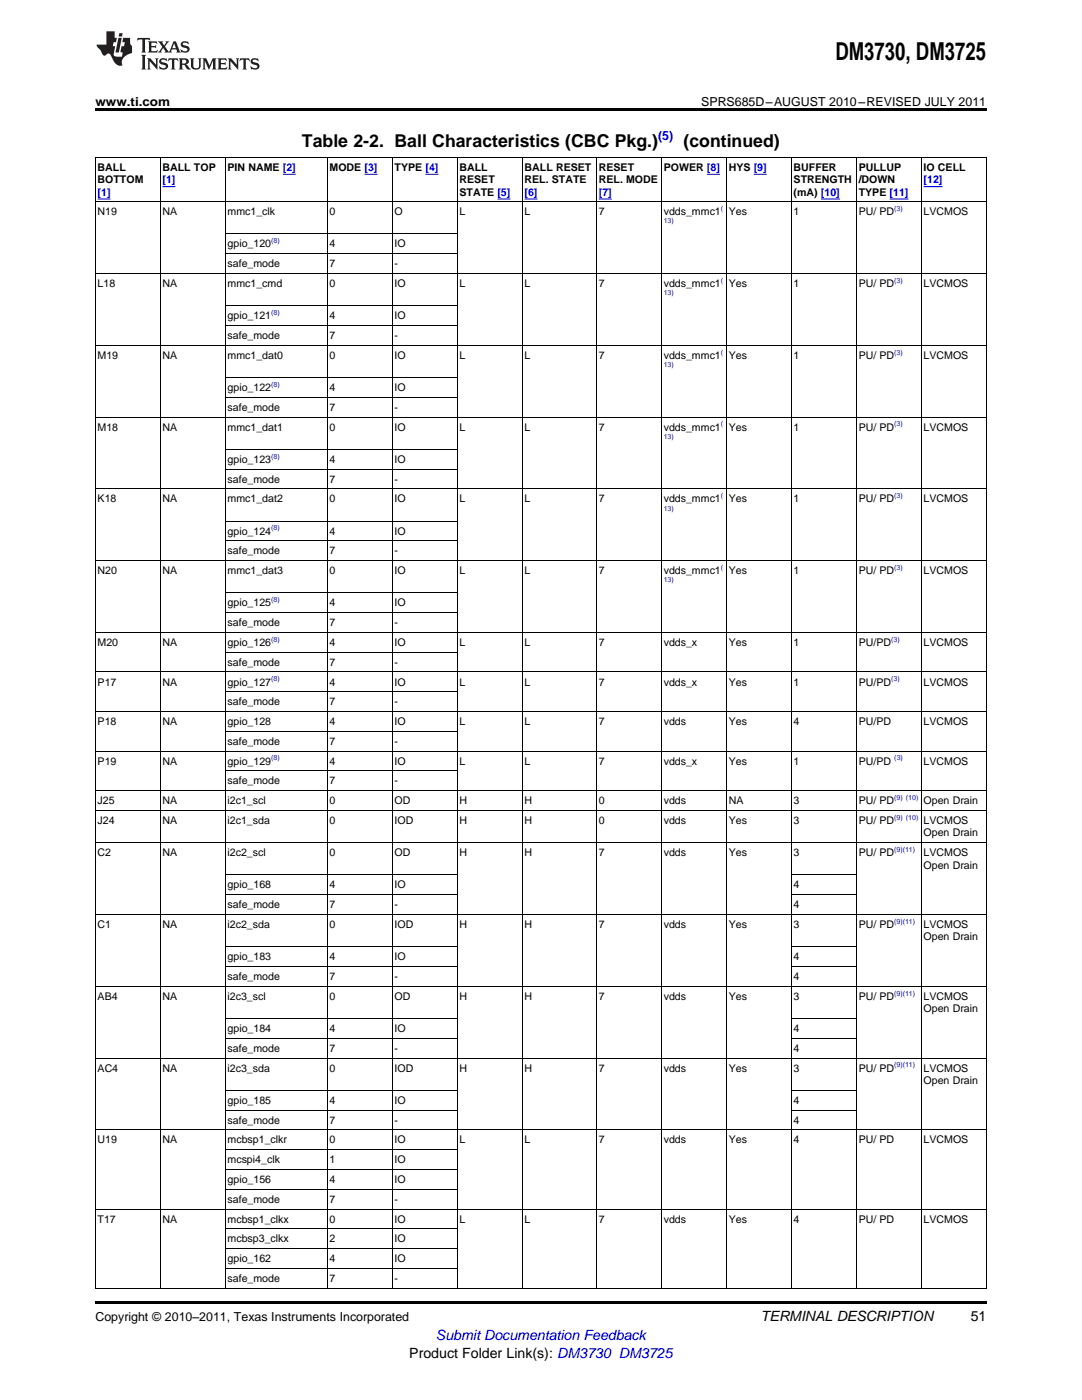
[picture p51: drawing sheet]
<svg xmlns="http://www.w3.org/2000/svg" width="216mm" height="279mm" viewBox="0 0 216 279" stroke-linecap="round" stroke-linejoin="round" font-family="sans-serif">
<defs><g id="words">
<text font-size="4.9" x="166.7" y="12">DM3730, DM3725</text>
<g font-size="3.5">
<text x="60.3" y="29.3">Table 2-2. Ball Characteristics (CBC Pkg.)</text>
<text x="136.4" y="29.3">(continued)</text>
</g>
<g font-size="2.8">
<text x="151.8" y="263.6">TERMINAL DESCRIPTION</text>
<text x="193.7" y="263.6">51</text>
<text x="81.7" y="270.9">Product Folder Link(s): DM3730 DM3725</text>
</g>
<text font-size="2.8" fill="#00f" x="87" y="267.4">Submit Documentation Feedback</text>
<g font-size="2.5">
<text x="19" y="21.1">www.ti.com</text>
<text x="139.9" y="21.1">SPRS685D–AUGUST 2010–REVISED JULY 2011</text>
<text x="19" y="263.6">Copyright © 2010–2011, Texas Instruments Incorporated</text>
</g>
<text font-size="2.5" fill="#00f" x="131.3" y="27.9">(5)</text>
<g font-size="2.1">
<text x="19.5" y="34.1">BALL</text>
<text x="32.4" y="34.1">BALL TOP</text>
<text x="45.4" y="34.1">PIN NAME [2]</text>
<text x="65.8" y="34.1">MODE [3]</text>
<text x="78.7" y="34.1">TYPE [4]</text>
<text x="91.7" y="34.1">BALL</text>
<text x="104.7" y="34.1">BALL RESET</text>
<text x="119.5" y="34.1">RESET</text>
<text x="132.4" y="34.1">POWER [8]</text>
<text x="145.4" y="34.1">HYS [9]</text>
<text x="158.4" y="34.1">BUFFER</text>
<text x="171.3" y="34.1">PULLUP</text>
<text x="184.3" y="34.1">IO CELL</text>
<text x="19.5" y="36.5">BOTTOM</text>
<text x="91.7" y="36.5">RESET</text>
<text x="91.7" y="39">STATE [5]</text>
<text x="104.7" y="36.5">REL. STATE</text>
<text x="119.5" y="36.5">REL. MODE</text>
<text x="158.4" y="36.5">STRENGTH</text>
<text x="158.4" y="39">(mA) [10]</text>
<text x="171.3" y="36.5">/DOWN</text>
<text x="171.3" y="39">TYPE [11]</text>
<text x="19.5" y="43">N19</text>
<text x="32.4" y="43">NA</text>
<text x="45.4" y="43">mmc1_clk</text>
<text x="65.8" y="43">0</text>
<text x="78.7" y="43">O</text>
<text x="91.7" y="43">L</text>
<text x="104.7" y="43">L</text>
<text x="119.5" y="43">7</text>
<text x="132.4" y="43">vdds_mmc1</text>
<text x="145.4" y="43">Yes</text>
<text x="158.4" y="43">1</text>
<text x="171.3" y="43">PU/ PD</text>
<text x="184.3" y="43">LVCMOS</text>
<text x="45.4" y="49.4">gpio_120</text>
<text x="45.4" y="53.3">safe_mode</text>
<text x="65.8" y="49.4">4</text>
<text x="65.8" y="53.3">7</text>
<text x="78.7" y="49.4">IO</text>
<text x="78.7" y="53.3">-</text>
<text x="19.5" y="57.3">L18</text>
<text x="32.4" y="57.3">NA</text>
<text x="45.4" y="57.3">mmc1_cmd</text>
<text x="65.8" y="57.3">0</text>
<text x="78.7" y="57.3">IO</text>
<text x="91.7" y="57.3">L</text>
<text x="104.7" y="57.3">L</text>
<text x="119.5" y="57.3">7</text>
<text x="132.4" y="57.3">vdds_mmc1</text>
<text x="145.4" y="57.3">Yes</text>
<text x="158.4" y="57.3">1</text>
<text x="171.3" y="57.3">PU/ PD</text>
<text x="184.3" y="57.3">LVCMOS</text>
<text x="45.4" y="63.7">gpio_121</text>
<text x="65.8" y="63.7">4</text>
<text x="78.7" y="63.7">IO</text>
<text x="19.5" y="71.6">M19</text>
<text x="32.4" y="71.6">NA</text>
<text x="45.4" y="67.7">safe_mode</text>
<text x="45.4" y="71.6">mmc1_dat0</text>
<text x="65.8" y="67.7">7</text>
<text x="65.8" y="71.6">0</text>
<text x="78.7" y="67.7">-</text>
<text x="78.7" y="71.6">IO</text>
<text x="91.7" y="71.6">L</text>
<text x="104.7" y="71.6">L</text>
<text x="119.5" y="71.6">7</text>
<text x="132.4" y="71.6">vdds_mmc1</text>
<text x="145.4" y="71.6">Yes</text>
<text x="158.4" y="71.6">1</text>
<text x="171.3" y="71.6">PU/ PD</text>
<text x="184.3" y="71.6">LVCMOS</text>
<text x="45.4" y="78">gpio_122</text>
<text x="45.4" y="82">safe_mode</text>
<text x="65.8" y="78">4</text>
<text x="65.8" y="82">7</text>
<text x="78.7" y="78">IO</text>
<text x="78.7" y="82">-</text>
<text x="19.5" y="85.9">M18</text>
<text x="32.4" y="85.9">NA</text>
<text x="45.4" y="85.9">mmc1_dat1</text>
<text x="65.8" y="85.9">0</text>
<text x="78.7" y="85.9">IO</text>
<text x="91.7" y="85.9">L</text>
<text x="104.7" y="85.9">L</text>
<text x="119.5" y="85.9">7</text>
<text x="132.4" y="85.9">vdds_mmc1</text>
<text x="145.4" y="85.9">Yes</text>
<text x="158.4" y="85.9">1</text>
<text x="171.3" y="85.9">PU/ PD</text>
<text x="184.3" y="85.9">LVCMOS</text>
<text x="45.4" y="92.4">gpio_123</text>
<text x="65.8" y="92.4">4</text>
<text x="78.7" y="92.4">IO</text>
<text x="19.5" y="100.3">K18</text>
<text x="32.4" y="100.3">NA</text>
<text x="45.4" y="96.3">safe_mode</text>
<text x="45.4" y="100.3">mmc1_dat2</text>
<text x="65.8" y="96.3">7</text>
<text x="65.8" y="100.3">0</text>
<text x="78.7" y="96.3">-</text>
<text x="78.7" y="100.3">IO</text>
<text x="91.7" y="100.3">L</text>
<text x="104.7" y="100.3">L</text>
<text x="119.5" y="100.3">7</text>
<text x="132.4" y="100.3">vdds_mmc1</text>
<text x="145.4" y="100.3">Yes</text>
<text x="158.4" y="100.3">1</text>
<text x="171.3" y="100.3">PU/ PD</text>
<text x="184.3" y="100.3">LVCMOS</text>
<text x="45.4" y="106.7">gpio_124</text>
<text x="65.8" y="106.7">4</text>
<text x="78.7" y="106.7">IO</text>
<text x="45.4" y="110.6">safe_mode</text>
<text x="65.8" y="110.6">7</text>
<text x="78.7" y="110.6">-</text>
<text x="19.5" y="114.6">N20</text>
<text x="32.4" y="114.6">NA</text>
<text x="45.4" y="114.6">mmc1_dat3</text>
<text x="65.8" y="114.6">0</text>
<text x="78.7" y="114.6">IO</text>
<text x="91.7" y="114.6">L</text>
<text x="104.7" y="114.6">L</text>
<text x="119.5" y="114.6">7</text>
<text x="132.4" y="114.6">vdds_mmc1</text>
<text x="145.4" y="114.6">Yes</text>
<text x="158.4" y="114.6">1</text>
<text x="171.3" y="114.6">PU/ PD</text>
<text x="184.3" y="114.6">LVCMOS</text>
<text x="45.4" y="121">gpio_125</text>
<text x="45.4" y="125">safe_mode</text>
<text x="65.8" y="121">4</text>
<text x="65.8" y="125">7</text>
<text x="78.7" y="121">IO</text>
<text x="78.7" y="125">-</text>
<text x="19.5" y="128.9">M20</text>
<text x="32.4" y="128.9">NA</text>
<text x="45.4" y="128.9">gpio_126</text>
<text x="65.8" y="128.9">4</text>
<text x="78.7" y="128.9">IO</text>
<text x="91.7" y="128.9">L</text>
<text x="104.7" y="128.9">L</text>
<text x="119.5" y="128.9">7</text>
<text x="132.4" y="128.9">vdds_x</text>
<text x="145.4" y="128.9">Yes</text>
<text x="158.4" y="128.9">1</text>
<text x="171.3" y="128.9">PU/PD</text>
<text x="184.3" y="128.9">LVCMOS</text>
<text x="19.5" y="136.8">P17</text>
<text x="32.4" y="136.8">NA</text>
<text x="45.4" y="132.9">safe_mode</text>
<text x="45.4" y="136.8">gpio_127</text>
<text x="65.8" y="132.9">7</text>
<text x="65.8" y="136.8">4</text>
<text x="78.7" y="132.9">-</text>
<text x="78.7" y="136.8">IO</text>
<text x="91.7" y="136.8">L</text>
<text x="104.7" y="136.8">L</text>
<text x="119.5" y="136.8">7</text>
<text x="132.4" y="136.8">vdds_x</text>
<text x="145.4" y="136.8">Yes</text>
<text x="158.4" y="136.8">1</text>
<text x="171.3" y="136.8">PU/PD</text>
<text x="184.3" y="136.8">LVCMOS</text>
<text x="45.4" y="140.8">safe_mode</text>
<text x="65.8" y="140.8">7</text>
<text x="78.7" y="140.8">-</text>
<text x="19.5" y="144.7">P18</text>
<text x="32.4" y="144.7">NA</text>
<text x="45.4" y="144.7">gpio_128</text>
<text x="45.4" y="148.7">safe_mode</text>
<text x="65.8" y="144.7">4</text>
<text x="65.8" y="148.7">7</text>
<text x="78.7" y="144.7">IO</text>
<text x="78.7" y="148.7">-</text>
<text x="91.7" y="144.7">L</text>
<text x="104.7" y="144.7">L</text>
<text x="119.5" y="144.7">7</text>
<text x="132.4" y="144.7">vdds</text>
<text x="145.4" y="144.7">Yes</text>
<text x="158.4" y="144.7">4</text>
<text x="171.3" y="144.7">PU/PD</text>
<text x="184.3" y="144.7">LVCMOS</text>
<text x="19.5" y="152.6">P19</text>
<text x="32.4" y="152.6">NA</text>
<text x="45.4" y="152.6">gpio_129</text>
<text x="65.8" y="152.6">4</text>
<text x="78.7" y="152.6">IO</text>
<text x="91.7" y="152.6">L</text>
<text x="104.7" y="152.6">L</text>
<text x="119.5" y="152.6">7</text>
<text x="132.4" y="152.6">vdds_x</text>
<text x="145.4" y="152.6">Yes</text>
<text x="158.4" y="152.6">1</text>
<text x="171.3" y="152.6">PU/PD</text>
<text x="184.3" y="152.6">LVCMOS</text>
<text x="19.5" y="160.5">J25</text>
<text x="32.4" y="160.5">NA</text>
<text x="45.4" y="156.6">safe_mode</text>
<text x="45.4" y="160.5">i2c1_scl</text>
<text x="65.8" y="156.6">7</text>
<text x="65.8" y="160.5">0</text>
<text x="78.7" y="156.6">-</text>
<text x="78.7" y="160.5">OD</text>
<text x="91.7" y="160.5">H</text>
<text x="104.7" y="160.5">H</text>
<text x="119.5" y="160.5">0</text>
<text x="132.4" y="160.5">vdds</text>
<text x="145.4" y="160.5">NA</text>
<text x="158.4" y="160.5">3</text>
<text x="171.3" y="160.5">PU/ PD</text>
<text x="184.3" y="160.5">Open Drain</text>
<text x="19.5" y="164.5">J24</text>
<text x="32.4" y="164.5">NA</text>
<text x="45.4" y="164.5">i2c1_sda</text>
<text x="65.8" y="164.5">0</text>
<text x="78.7" y="164.5">IOD</text>
<text x="91.7" y="164.5">H</text>
<text x="104.7" y="164.5">H</text>
<text x="119.5" y="164.5">0</text>
<text x="132.4" y="164.5">vdds</text>
<text x="145.4" y="164.5">Yes</text>
<text x="158.4" y="164.5">3</text>
<text x="171.3" y="164.5">PU/ PD</text>
<text x="184.3" y="164.5">LVCMOS</text>
<text x="184.3" y="166.9">Open Drain</text>
<text x="19.5" y="170.9">C2</text>
<text x="32.4" y="170.9">NA</text>
<text x="45.4" y="170.9">i2c2_scl</text>
<text x="65.8" y="170.9">0</text>
<text x="78.7" y="170.9">OD</text>
<text x="91.7" y="170.9">H</text>
<text x="104.7" y="170.9">H</text>
<text x="119.5" y="170.9">7</text>
<text x="132.4" y="170.9">vdds</text>
<text x="145.4" y="170.9">Yes</text>
<text x="158.4" y="170.9">3</text>
<text x="171.3" y="170.9">PU/ PD</text>
<text x="184.3" y="170.9">LVCMOS</text>
<text x="184.3" y="173.4">Open Drain</text>
<text x="45.4" y="177.3">gpio_168</text>
<text x="65.8" y="177.3">4</text>
<text x="78.7" y="177.3">IO</text>
<text x="158.4" y="177.3">4</text>
<text x="19.5" y="185.2">C1</text>
<text x="32.4" y="185.2">NA</text>
<text x="45.4" y="181.3">safe_mode</text>
<text x="45.4" y="185.2">i2c2_sda</text>
<text x="65.8" y="181.3">7</text>
<text x="65.8" y="185.2">0</text>
<text x="78.7" y="181.3">-</text>
<text x="78.7" y="185.2">IOD</text>
<text x="91.7" y="185.2">H</text>
<text x="104.7" y="185.2">H</text>
<text x="119.5" y="185.2">7</text>
<text x="132.4" y="185.2">vdds</text>
<text x="145.4" y="185.2">Yes</text>
<text x="158.4" y="181.3">4</text>
<text x="158.4" y="185.2">3</text>
<text x="171.3" y="185.2">PU/ PD</text>
<text x="184.3" y="185.2">LVCMOS</text>
<text x="45.4" y="191.6">gpio_183</text>
<text x="65.8" y="191.6">4</text>
<text x="78.7" y="191.6">IO</text>
<text x="158.4" y="191.6">4</text>
<text x="184.3" y="187.7">Open Drain</text>
<text x="45.4" y="195.6">safe_mode</text>
<text x="65.8" y="195.6">7</text>
<text x="78.7" y="195.6">-</text>
<text x="158.4" y="195.6">4</text>
<text x="19.5" y="199.5">AB4</text>
<text x="32.4" y="199.5">NA</text>
<text x="45.4" y="199.5">i2c3_scl</text>
<text x="65.8" y="199.5">0</text>
<text x="78.7" y="199.5">OD</text>
<text x="91.7" y="199.5">H</text>
<text x="104.7" y="199.5">H</text>
<text x="119.5" y="199.5">7</text>
<text x="132.4" y="199.5">vdds</text>
<text x="145.4" y="199.5">Yes</text>
<text x="158.4" y="199.5">3</text>
<text x="171.3" y="199.5">PU/ PD</text>
<text x="184.3" y="199.5">LVCMOS</text>
<text x="184.3" y="202">Open Drain</text>
<text x="45.4" y="206">gpio_184</text>
<text x="45.4" y="209.9">safe_mode</text>
<text x="65.8" y="206">4</text>
<text x="65.8" y="209.9">7</text>
<text x="78.7" y="206">IO</text>
<text x="78.7" y="209.9">-</text>
<text x="158.4" y="206">4</text>
<text x="158.4" y="209.9">4</text>
<text x="19.5" y="213.9">AC4</text>
<text x="32.4" y="213.9">NA</text>
<text x="45.4" y="213.9">i2c3_sda</text>
<text x="65.8" y="213.9">0</text>
<text x="78.7" y="213.9">IOD</text>
<text x="91.7" y="213.9">H</text>
<text x="104.7" y="213.9">H</text>
<text x="119.5" y="213.9">7</text>
<text x="132.4" y="213.9">vdds</text>
<text x="145.4" y="213.9">Yes</text>
<text x="158.4" y="213.9">3</text>
<text x="171.3" y="213.9">PU/ PD</text>
<text x="184.3" y="213.9">LVCMOS</text>
<text x="45.4" y="220.3">gpio_185</text>
<text x="65.8" y="220.3">4</text>
<text x="78.7" y="220.3">IO</text>
<text x="158.4" y="220.3">4</text>
<text x="184.3" y="216.3">Open Drain</text>
<text x="45.4" y="224.2">safe_mode</text>
<text x="65.8" y="224.2">7</text>
<text x="78.7" y="224.2">-</text>
<text x="158.4" y="224.2">4</text>
<text x="19.5" y="228.2">U19</text>
<text x="32.4" y="228.2">NA</text>
<text x="45.4" y="228.2">mcbsp1_clkr</text>
<text x="45.4" y="232.1">mcspi4_clk</text>
<text x="65.8" y="228.2">0</text>
<text x="65.8" y="232.1">1</text>
<text x="78.7" y="228.2">IO</text>
<text x="78.7" y="232.1">IO</text>
<text x="91.7" y="228.2">L</text>
<text x="104.7" y="228.2">L</text>
<text x="119.5" y="228.2">7</text>
<text x="132.4" y="228.2">vdds</text>
<text x="145.4" y="228.2">Yes</text>
<text x="158.4" y="228.2">4</text>
<text x="171.3" y="228.2">PU/ PD</text>
<text x="184.3" y="228.2">LVCMOS</text>
<text x="45.4" y="236.1">gpio_156</text>
<text x="65.8" y="236.1">4</text>
<text x="78.7" y="236.1">IO</text>
<text x="19.5" y="244">T17</text>
<text x="32.4" y="244">NA</text>
<text x="45.4" y="240">safe_mode</text>
<text x="45.4" y="244">mcbsp1_clkx</text>
<text x="65.8" y="240">7</text>
<text x="65.8" y="244">0</text>
<text x="78.7" y="240">-</text>
<text x="78.7" y="244">IO</text>
<text x="91.7" y="244">L</text>
<text x="104.7" y="244">L</text>
<text x="119.5" y="244">7</text>
<text x="132.4" y="244">vdds</text>
<text x="145.4" y="244">Yes</text>
<text x="158.4" y="244">4</text>
<text x="171.3" y="244">PU/ PD</text>
<text x="184.3" y="244">LVCMOS</text>
<text x="45.4" y="247.9">mcbsp3_clkx</text>
<text x="45.4" y="251.9">gpio_162</text>
<text x="65.8" y="247.9">2</text>
<text x="65.8" y="251.9">4</text>
<text x="78.7" y="247.9">IO</text>
<text x="78.7" y="251.9">IO</text>
<text x="45.4" y="255.8">safe_mode</text>
<text x="65.8" y="255.8">7</text>
<text x="78.7" y="255.8">-</text>
</g>
<g font-size="2.1" fill="#00f">
<text x="19.5" y="39">[1]</text>
<text x="32.4" y="36.5">[1]</text>
<text x="104.7" y="39">[6]</text>
<text x="119.5" y="39">[7]</text>
<text x="184.3" y="36.5">[12]</text>
</g>
<g font-size="1.4" fill="#00f">
<text x="132.4" y="44.6">13)</text>
<text x="143.8" y="42.1">(</text>
<text x="178.4" y="42.1">(3)</text>
<text x="54.1" y="48.5">(8)</text>
<text x="132.4" y="58.9">13)</text>
<text x="143.8" y="56.4">(</text>
<text x="178.4" y="56.4">(3)</text>
<text x="54.1" y="62.9">(8)</text>
<text x="143.8" y="70.8">(</text>
<text x="178.4" y="70.8">(3)</text>
<text x="54.1" y="77.2">(8)</text>
<text x="132.4" y="73.2">13)</text>
<text x="132.4" y="87.6">13)</text>
<text x="143.8" y="85.1">(</text>
<text x="178.4" y="85.1">(3)</text>
<text x="54.1" y="91.5">(8)</text>
<text x="132.4" y="101.9">13)</text>
<text x="143.8" y="99.4">(</text>
<text x="178.4" y="99.4">(3)</text>
<text x="54.1" y="105.8">(8)</text>
<text x="143.8" y="113.7">(</text>
<text x="178.4" y="113.7">(3)</text>
<text x="132.4" y="116.2">13)</text>
<text x="54.1" y="120.2">(8)</text>
<text x="54.1" y="128.1">(8)</text>
<text x="177.8" y="128.1">(3)</text>
<text x="54.1" y="136">(8)</text>
<text x="177.8" y="136">(3)</text>
<text x="54.1" y="151.8">(8)</text>
<text x="178.4" y="151.8">(3)</text>
<text x="178.4" y="159.7">(9) (10)</text>
<text x="178.4" y="163.6">(9) (10)</text>
<text x="178.4" y="170">(9)(11)</text>
<text x="178.4" y="184.4">(9)(11)</text>
<text x="178.4" y="198.7">(9)(11)</text>
<text x="178.4" y="213">(9)(11)</text>
</g>
</g></defs>
<g fill="#231f20">
<path d="M27.5 7.6l-.1 .5 .4-.2h.6v.1v2.1l-.2 .4h1l-.3-.4v-2.1l.1-.1h.5l.5 .2-.2-.5zM29.5 8.3l.2 .3v1.5l-.2 .4h1.8l.2-.6a1.04 1.04 0 0 1-1.3 .2v-.7h.6l.3 .2v-.6l-.3 .2h-.6v-.6l.8-.1 .4 .3-.2-.5zM31.5 8.3l.9 1.1-.9 1.1h.8l-.2-.2 .5-.7 .4 .7-.2 .2h1.5l-.1-.2 .1-.4h.9l.1 .4-.2 .2h1l-.3-.3-.7-1.9h-.5l-.9 2-.8-1 .9-1h-.8l.1 .3-.3 .5-.4-.6 .2-.2zM34.7 8.6l.4 1h-.7zM36.3 8.4a.63 .63 0 0 0-.2 .7 .63 .63 0 0 0 .6 .4l.6 .2 .1 .2a.75 .75 0 0 1-.7 .4 .75 .75 0 0 1-.6-.5l.1 .7 .1-.1a1.11 1.11 0 0 0 1.5-.6 1.13 1.13 0 0 0-1.2-.8l-.1-.4a1.04 1.04 0 0 1 1.2 .2l-.2-.5-.1 .1-.5-.2zM28.2 10.9l.2 .4v2.2l-.2 .4h1l-.3-.4v-2.2l.3-.4zM29.3 11.6l.3 .4v1.5l-.3 .4h.8l-.2-.4v-1.3l1.5 1.7v-1.9l.2-.4h-.7l.2 .4v.9l-1.1-1.3zM32 11.8a.62 .62 0 0 0-.2 .7 .62 .62 0 0 0 .6 .4l.6 .1 .1 .3a.76 .76 0 0 1-.7 .3 .76 .76 0 0 1-.6-.4l.1 .7 .1-.1a1.11 1.11 0 0 0 1.5-.6 1.13 1.13 0 0 0-1.2-.8l-.1-.4a1.04 1.04 0 0 1 1.2 .2l-.2-.6-.1 .1-.5-.1zM33.7 11.6l-.2 .6a.61 .61 0 0 1 .8-.3v1.6l-.2 .4h.9l-.2-.4v-1.6a.63 .63 0 0 1 .8 .3l-.2-.6zM35.6 11.6l.3 .4v1.5l-.3 .4h1l-.2-.2v-.8l.5 .2a.76 .76 0 0 0 1.2 .7l-1-1a.58 .58 0 0 0 .6-.5 .58 .58 0 0 0-.5-.6zM36.4 11.9h.1a.45 .45 0 0 1 .5 .1 .45 .45 0 0 1 .1 .5l-.7 .2zM37.9 11.6l.2 .2a2.17 2.17 0 0 0 .3 1.9 .99 .99 0 0 0 1.6-.6v-1.1l.2-.4h-.7l.2 .2a1.92 1.92 0 0 1-.2 1.8 .6 .6 0 0 1-.9-.5v-1.1l.2-.4zM40.4 11.6l.2 .4v1.5l-.2 .4h.7l-.2-.4v-1.4l.8 1.8 .8-1.8v1.4l-.2 .4h.9l-.2-.4v-1.5l.2-.4h-.8l-.6 1.5-.6-1.5zM43.4 11.6l.2 .4v1.5l-.2 .4h1.8l.2-.6a1.04 1.04 0 0 1-1.3 .1v-.6h.5l.4 .2v-.6l-.4 .2h-.5v-.7h.8l.3 .3-.1-.6zM45.5 11.6l.2 .4v1.5l-.2 .4h.7l-.2-.4v-1.3l1.5 1.7v-1.9l.2-.4h-.7l.2 .4v.9l-1.1-1.3zM47.9 11.6l-.1 .6a.61 .61 0 0 1 .8-.3v1.6l-.3 .4h1l-.3-.4 .1-1.6a.63 .63 0 0 1 .7 .3l-.1-.6zM50.2 11.8a.62 .62 0 0 0-.2 .7 .62 .62 0 0 0 .6 .4l.6 .1 .2 .3a.76 .76 0 0 1-.8 .3 .76 .76 0 0 1-.6-.4l.1 .7 .2-.1a1.11 1.11 0 0 0 1.5-.6 1.13 1.13 0 0 0-1.3-.8l-.1-.4a1.04 1.04 0 0 1 1.2 .2l-.1-.6-.2 .1-.5-.1z"/>
<path d="M21.2 6.3v2.6h-1.9l.1 .4 .7 .9a.91 .91 0 0 0 1 .8 .56 .56 0 0 1 .5-.3 .56 .56 0 0 1 .5 .3l.4 .8a1.53 1.53 0 0 0 1.9 1.2 1.54 1.54 0 0 1 1-2.1l.9-.3v-1.4a1.52 1.52 0 0 1-.3-1.6h-1.4l-.2 .8h.5l-.2 .8h-.4l-.2 1v.2l.4 .1-.2 .8a1.93 1.93 0 0 1-1.6-.3l.3-1.8h-.5l.2-.8h.4l.2-.8h-.4v-1.3zM23.6 7.6l-.6 2.9h.7l.6-2.9zM23.8 6.6l-.1 .7h.6l.2-.7z"/>
</g>
<path d="M19 21.6h177.8v.6h-177.8zM19 259.7h177.8v.5h-177.8z" fill="#000"/>
<g fill="none" stroke="#000" stroke-width=".2">
<path d="M32 31.4v225.7M45 31.4v225.7M65.3 31.4v225.7M78.3 31.4v225.7M91.2 31.4v225.7M104.2 31.4v225.7M119 31.4v225.7M132 31.4v225.7M145 31.4v225.7M157.9 31.4v225.7M170.9 31.4v225.7M183.9 31.4v225.7"/>
<path d="M196.8 31.4h-177.7l-.1 225.7h177.8v-225.7M19 54.6h177.8M19 40.3h177.8M45 50.6h46.3M45 46.7h46.3M19 68.9h177.8M45 79.3h46.3M45 75.3h46.3M45 65h46.3M45 61h46.3M19 97.6h177.8M19 83.2h177.8"/>
<path d="M45 93.6h46.3M45 89.7h46.3M19 111.9h177.8M45 118.3h46.3M45 107.9h46.3M45 104h46.3M19 134.1h177.8M19 126.2h177.8M45 138.1h46.3M45 130.2h46.3M45 122.3h46.3M19 157.8h177.8"/>
<path d="M19 149.9h177.8M19 142h177.8M45 153.9h46.3M45 146h46.3M19 168.2h177.8M19 161.8h177.8M45 178.6h46.3M45 174.6h46.3M157.9 178.6h13M157.9 174.6h13M19 196.8h177.8M19 182.5h177.8"/>
<path d="M45 192.9h46.3M45 188.9h46.3M157.9 192.9h13M157.9 188.9h13M19 211.2h177.8M45 217.6h46.3M45 207.2h46.3M45 203.3h46.3M157.9 217.6h13M157.9 207.2h13M157.9 203.3h13M19 225.5h177.8"/>
<path d="M45 237.3h46.3M45 233.4h46.3M45 229.4h46.3M45 221.5h46.3M157.9 221.5h13M19 241.3h177.8M45 253.1h46.3M45 249.2h46.3M45 245.2h46.3"/>
</g>
<g fill="none" stroke="#00f" stroke-width=".2">
<path d="M19.5 39.7h2.6M32.4 37.3h2.6M56.4 34.8h2.6M72.7 34.8h2.6M84.9 34.8h2.6M99.3 39.7h2.5M104.7 39.7h2.6M119.5 39.7h2.6M141.1 34.8h2.6M150.4 34.8h2.6M163.8 39.7h3.8M177.5 39.7h3.8"/>
<path d="M184.3 37.3h3.8"/>
</g>
<use href="#words"/>
</svg>
